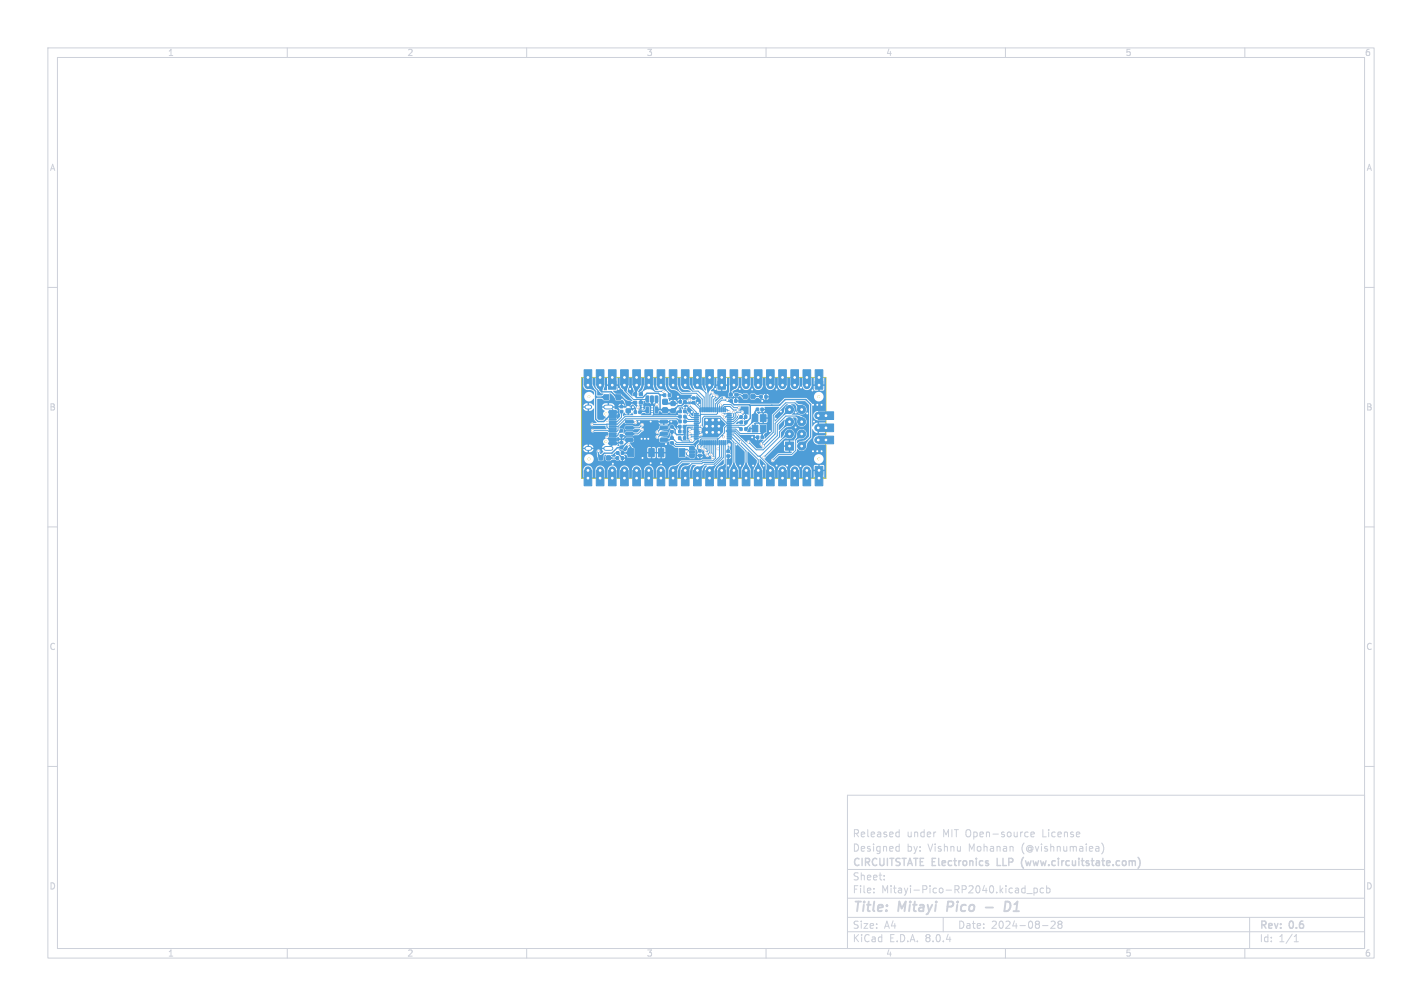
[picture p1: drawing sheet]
<svg xmlns="http://www.w3.org/2000/svg" width="297mm" height="210mm" viewBox="0 0 297 210" stroke-linecap="round" stroke-linejoin="round" font-family="sans-serif">
<defs><g id="words">
<g font-size="2.8" fill="#cdd1da">
<text x="178" y="190.9">Title:</text>
<text x="187.7" y="190.9">Mitayi</text>
<text x="198.6" y="190.9">Pico</text>
<text x="212.2" y="190.9">D1</text>
</g>
<g font-size="2.1" fill="#cdd1da">
<text x="178" y="178">Designed</text>
<text x="178" y="175">Released</text>
<text x="189.4" y="178">by:</text>
<text x="189.4" y="175">under</text>
<text x="193.9" y="178">Vishnu</text>
<text x="196.9" y="175">MIT Open-source</text>
<text x="202.5" y="178">Mohanan</text>
<text x="213.6" y="178">(@vishnumaiea)</text>
<text x="218" y="175">License</text>
<text x="178" y="184">Sheet:</text>
<text x="178" y="181.2">CIRCUITSTATE Electronics</text>
<text x="208.9" y="181.2">LLP</text>
<text x="214.6" y="181.2">(www.circuitstate.com)</text>
<text x="178" y="186.7">File:</text>
<text x="184.1" y="186.7">Mitayi-Pico-RP2040.kicad_pcb</text>
<text x="178" y="196.9">KiCad</text>
<text x="178" y="194.1">Size:</text>
<text x="184.7" y="194.1">A4</text>
<text x="185.7" y="196.9">E.D.A.</text>
<text x="193.3" y="196.9">8.0.4</text>
<text x="200" y="194.1">Date:</text>
<text x="207" y="194.1">2024-08-28</text>
<text x="263" y="194.3">Rev:</text>
<text x="263" y="196.9">Id:</text>
<text x="267.1" y="196.9">1/1</text>
<text x="269.4" y="194.3">0.6</text>
</g>
<g font-size="1.8" fill="#cdd1da">
<text x="35" y="11.9">1</text>
<text x="85" y="11.9">2</text>
<text x="135" y="11.9">3</text>
<text x="185" y="11.9">4</text>
<text x="235" y="11.9">5</text>
<text x="285" y="11.9">6</text>
<text x="10.3" y="35.9">A</text>
<text x="285.4" y="35.9">A</text>
<text x="10.3" y="85.9">B</text>
<text x="285.3" y="85.9">B</text>
<text x="10.3" y="135.9">C</text>
<text x="285.3" y="135.9">C</text>
<text x="10.3" y="185.9">D</text>
<text x="285.3" y="185.9">D</text>
<text x="35" y="199.9">1</text>
<text x="85" y="199.9">2</text>
<text x="135" y="199.9">3</text>
<text x="185" y="199.9">4</text>
<text x="235" y="199.9">5</text>
<text x="285" y="199.9">6</text>
</g>
</g></defs>
<g fill="none" stroke="#cdd1da" stroke-width=".21">
<path d="M10 10h277v190h-277zM12 12h273v186h-273zM60 10v2M110 10v2M160 10v2M210 10v2M260 10v2M10 60h2M285 60h2M10 110h2M285 110h2M10 160h2"/>
<path d="M285 160h2M177 166h108v32h-108zM187.4 176.7l.4 .1M187.4 173.7l.4 .1M187.8 173.2v1.5M187.8 176.2v1.5M187.8 177.6l-.4 .1M187.8 174.6l-.4 .1M195.3 173.7h.2M214.3 173.7l.4 .1M214.7 174.6l-.4 .1M215.3 174.2l.7-.1v-.3l-.5-.1-.2 .2 .1 .7h.6"/>
<path d="M229.3 176.7l.2 .2v.8M229.5 177.6l-.1 .1M229.5 177.1h-.1M230.1 176a1.72 1.72 0 0 1 0 2.3M60 198v2M110 198v2M160 198v2M177 194.5h108M177 191.5h108M177 187.5h108M177 181.5h108M182.5 186.3v.1"/>
<path d="M182.5 185.5v.1M184.7 183.6v.1M184.7 182.8v.1M197 191.5v3M210 198v2M214.1 184.9v1.5M214.1 185.5l-.4-.1-.3 .3 .1 .6h.6M214.5 186.5h1.1M216 185.5l.4-.1 .3 .3-.2 .6h-.5M216 185.4v1.5M217.7 193.2h1.2M218 185.5l-.5-.1-.3 .3 .2 .6h.6"/>
<path d="M218.6 185.5l.4-.1 .3 .3-.1 .6h-.6M218.6 184.9v1.5M219.5 192.4l.6-.1 .3 .4-.9 1.1h.9M221.2 192.9l-.2-.2 .2-.4 .5 .1 .1 .2-.3 .3M221.2 192.9l-.2 .3v.3l.2 .3 .5-.1 .1-.2-.1-.4-.2-.2M221.2 192.9h.3M260 198v2M261 191.5v6.5M270.3 196.6h.9M270.3 195.5l.4-.4v1.5"/>
</g>
<path d="M198 188.2l-.2 2M205.9 189.4h1.5M210 188.2a.96 .96 0 0 1 1.1 .6 .96 .96 0 0 1-.3 1.1l-.5 .3h-.5z" fill="none" stroke="#cdd1da" stroke-width=".4"/>
<path d="M208.3 179.2v1.5h.7M213.7 179l-.2 .4M238.1 179.6v1M213.5 180.8l.3 .5" fill="none" stroke="#cdd1da" stroke-width=".3"/>
<path d="M121.5 78.8h51v21h-51z" fill="none" stroke="#c2c200" stroke-width=".21"/>
<g fill="#c2c200" stroke="#c2c200" stroke-width=".21">
<circle cx="171" cy="82.8" r=".17"/>
<circle cx="147.6" cy="90.3" r=".17"/>
<circle cx="148.9" cy="90.3" r=".18"/>
<circle cx="150.1" cy="90.3" r=".17"/>
<circle cx="147.6" cy="89" r=".17"/>
<circle cx="148.9" cy="89" r=".18"/>
<circle cx="150.1" cy="89" r=".17"/>
<circle cx="147.6" cy="87.7" r=".17"/>
<circle cx="148.9" cy="87.7" r=".18"/>
<circle cx="150.1" cy="87.7" r=".17"/>
<circle cx="172.5" cy="91.8" r=".17"/>
<circle cx="170.9" cy="91.8" r=".17"/>
<circle cx="172.5" cy="89.3" r=".17"/>
<circle cx="170.9" cy="89.3" r=".17"/>
<circle cx="172.5" cy="86.8" r=".17"/>
<circle cx="170.9" cy="86.8" r=".17"/>
<circle cx="171" cy="95.8" r=".18"/>
<circle cx="126.5" cy="86.4" r=".17"/>
<circle cx="126.5" cy="92.2" r=".18"/>
<circle cx="123" cy="82.8" r=".18"/>
<circle cx="123" cy="95.8" r=".18"/>
<circle cx="122.8" cy="99.8" r=".17"/>
<circle cx="122.8" cy="98.2" r=".17"/>
<circle cx="125.3" cy="99.8" r=".17"/>
<circle cx="125.3" cy="98.2" r=".17"/>
<circle cx="127.9" cy="99.8" r=".17"/>
<circle cx="127.9" cy="98.2" r=".17"/>
<circle cx="130.4" cy="99.8" r=".17"/>
<circle cx="130.4" cy="98.2" r=".17"/>
<circle cx="133" cy="99.8" r=".17"/>
<circle cx="133" cy="98.2" r=".17"/>
<circle cx="135.5" cy="99.8" r=".17"/>
<circle cx="135.5" cy="98.2" r=".17"/>
<circle cx="138" cy="99.8" r=".17"/>
<circle cx="138" cy="98.2" r=".17"/>
<circle cx="140.6" cy="99.8" r=".17"/>
<circle cx="140.6" cy="98.2" r=".17"/>
<circle cx="143.1" cy="99.8" r=".17"/>
<circle cx="143.1" cy="98.2" r=".17"/>
<circle cx="145.7" cy="99.8" r=".17"/>
<circle cx="145.7" cy="98.2" r=".17"/>
<circle cx="148.2" cy="99.8" r=".17"/>
<circle cx="148.2" cy="98.2" r=".17"/>
<circle cx="150.7" cy="99.8" r=".17"/>
<circle cx="150.7" cy="98.2" r=".17"/>
<circle cx="153.3" cy="99.8" r=".17"/>
<circle cx="153.3" cy="98.2" r=".17"/>
<circle cx="155.8" cy="99.8" r=".17"/>
<circle cx="155.8" cy="98.2" r=".17"/>
<circle cx="158.4" cy="99.8" r=".17"/>
<circle cx="158.4" cy="98.2" r=".17"/>
<circle cx="160.9" cy="99.8" r=".17"/>
<circle cx="160.9" cy="98.2" r=".17"/>
<circle cx="163.4" cy="99.8" r=".17"/>
<circle cx="163.4" cy="98.2" r=".17"/>
<circle cx="166" cy="99.8" r=".17"/>
<circle cx="166" cy="98.2" r=".17"/>
<circle cx="168.5" cy="99.8" r=".17"/>
<circle cx="168.5" cy="98.2" r=".17"/>
<circle cx="171.1" cy="99.8" r=".17"/>
<circle cx="171.1" cy="98.2" r=".17"/>
<circle cx="164.9" cy="93.1" r=".17"/>
<circle cx="167.4" cy="93.1" r=".17"/>
<circle cx="164.9" cy="90.6" r=".17"/>
<circle cx="167.4" cy="90.6" r=".17"/>
<circle cx="164.9" cy="88" r=".17"/>
<circle cx="167.4" cy="88" r=".17"/>
<circle cx="164.9" cy="85.5" r=".17"/>
<circle cx="167.4" cy="85.5" r=".17"/>
<circle cx="122.8" cy="78.8" r=".17"/>
<circle cx="122.8" cy="80.4" r=".18"/>
<circle cx="125.3" cy="78.8" r=".17"/>
<circle cx="125.3" cy="80.4" r=".18"/>
<circle cx="127.9" cy="78.8" r=".17"/>
<circle cx="127.9" cy="80.4" r=".18"/>
<circle cx="130.4" cy="78.8" r=".17"/>
<circle cx="130.4" cy="80.4" r=".18"/>
<circle cx="133" cy="78.8" r=".17"/>
<circle cx="133" cy="80.4" r=".18"/>
<circle cx="135.5" cy="78.8" r=".17"/>
<circle cx="135.5" cy="80.4" r=".18"/>
<circle cx="138" cy="78.8" r=".17"/>
<circle cx="138" cy="80.4" r=".18"/>
<circle cx="140.6" cy="78.8" r=".17"/>
<circle cx="140.6" cy="80.4" r=".18"/>
<circle cx="143.1" cy="78.8" r=".17"/>
<circle cx="143.1" cy="80.4" r=".18"/>
<circle cx="145.7" cy="78.8" r=".17"/>
<circle cx="145.7" cy="80.4" r=".18"/>
<circle cx="148.2" cy="78.8" r=".17"/>
<circle cx="148.2" cy="80.4" r=".18"/>
<circle cx="150.7" cy="78.8" r=".17"/>
<circle cx="150.7" cy="80.4" r=".18"/>
<circle cx="153.3" cy="78.8" r=".17"/>
<circle cx="153.3" cy="80.4" r=".18"/>
<circle cx="155.8" cy="78.8" r=".17"/>
<circle cx="155.8" cy="80.4" r=".18"/>
<circle cx="158.4" cy="78.8" r=".17"/>
<circle cx="158.4" cy="80.4" r=".18"/>
<circle cx="160.9" cy="78.8" r=".17"/>
<circle cx="160.9" cy="80.4" r=".18"/>
<circle cx="163.4" cy="78.8" r=".17"/>
<circle cx="163.4" cy="80.4" r=".18"/>
<circle cx="166" cy="78.8" r=".17"/>
<circle cx="166" cy="80.4" r=".18"/>
<circle cx="168.5" cy="78.8" r=".17"/>
<circle cx="168.5" cy="80.4" r=".18"/>
<circle cx="171.1" cy="78.8" r=".17"/>
<circle cx="171.1" cy="80.4" r=".18"/>
</g>
<path d="M122.6 85h.6M122.6 93.6h.6M126.5 85h1.1M126.5 93.6h1.1" fill="none" stroke="#c2c200" stroke-width=".6"/>
<g fill="#4e9dd7" stroke="#4e9dd7" stroke-width=".21">
<path d="M152.3 82.1h.6v.6h-.6z"/>
<path d="M153.5 82.1h.6v.6h-.6z"/>
<path d="M156.9 82.4h.7v.8h-.7z"/>
<path d="M155.3 82.4h.7v.8h-.7z"/>
<path d="M159 91h.4v.6h-.4z"/>
<path d="M158 91h.5v.6h-.5z"/>
<path d="M145.9 93.9h.5v.5h-.5z"/>
<path d="M145.9 94.9h.5v.4h-.5z"/>
<path d="M130.8 83.8h.8v.8h-.8z"/>
<path d="M130.8 85.4h.8v.7h-.8z"/>
<path d="M151.8 94h.6v.5h-.6z"/>
<path d="M151.8 95h.6v.4h-.6z"/>
<path d="M142.8 83.6h.5v.6h-.5z"/>
<path d="M141.9 83.6h.4v.6h-.4z"/>
<path d="M129.8 94.3h.4v.5h-.4z"/>
<path d="M128.8 94.3h.5v.5h-.5z"/>
<path d="M140 91.2h.6v.5h-.6z"/>
<path d="M140 92.2h.6v.5h-.6z"/>
<path d="M159.7 82.6h.5v.5h-.5z"/>
<path d="M158.7 82.6h.5v.5h-.5z"/>
<path d="M154.5 89.3h.5v.6h-.5z"/>
<path d="M155.6 89.3h.4v.6h-.4z"/>
<path d="M144.6 83.8h.5v.5h-.5z"/>
<path d="M144.6 82.9h.5v.4h-.5z"/>
<path d="M146.2 92h.2l-.1 .9-.1-.1z"/>
<path d="M146.6 92h.2l-.1 .9-.1-.1z"/>
<path d="M147 92h.2l-.1 .9-.1-.1z"/>
<path d="M147.4 92h.2l-.1 .9-.1-.1z"/>
<path d="M147.8 92h.2l-.1 .9-.1-.1z"/>
<path d="M148.2 92h.2l-.1 .9-.1-.1z"/>
<path d="M148.6 92h.2l-.1 .9-.1-.1z"/>
<path d="M149 92h.2l-.1 .9-.1-.1z"/>
<path d="M149.4 92h.2l-.1 .9-.1-.1z"/>
<path d="M149.8 92h.2l-.1 .9-.1-.1z"/>
<path d="M150.2 92h.2l-.1 .9-.1-.1z"/>
<path d="M150.6 92h.2l-.1 .9-.1-.1z"/>
<path d="M151 92h.2l-.1 .9-.1-.1z"/>
<path d="M151.4 92h.2l-.1 .9-.1-.1z"/>
<path d="M151.9 91.5h.8v.1l-.8 .1z"/>
<path d="M151.9 91.1h.8v.1l-.8 .1z"/>
<path d="M151.9 90.7h.8v.1l-.8 .1z"/>
<path d="M151.9 90.3h.8v.1l-.8 .1z"/>
<path d="M151.9 89.9h.8v.1l-.8 .1z"/>
<path d="M151.9 89.5h.8v.1l-.8 .1z"/>
<path d="M151.9 89.1h.8v.1l-.8 .1z"/>
<path d="M151.9 88.7h.8v.1l-.8 .1z"/>
<path d="M151.9 88.3h.8v.1l-.8 .1z"/>
<path d="M151.9 87.9h.8v.1l-.8 .1z"/>
<path d="M151.9 87.5h.8v.1l-.8 .1z"/>
<path d="M151.9 87.1h.8v.1l-.8 .1z"/>
<path d="M151.9 86.7h.8v.1l-.8 .1z"/>
<path d="M151.9 86.3h.8v.1l-.8 .1z"/>
<path d="M151.4 85.1l.2 .1-.1 .8-.1-.1z"/>
<path d="M151 85.1l.2 .1-.1 .8-.1-.1z"/>
<path d="M150.6 85.1l.2 .1-.1 .8-.1-.1z"/>
<path d="M150.2 85.1l.2 .1-.1 .8-.1-.1z"/>
<path d="M149.8 85.1l.2 .1-.1 .8-.1-.1z"/>
<path d="M149.4 85.1l.2 .1-.1 .8-.1-.1z"/>
<path d="M149 85.1l.2 .1-.1 .8-.1-.1z"/>
<path d="M148.6 85.1l.2 .1-.1 .8-.1-.1z"/>
<path d="M148.2 85.1l.2 .1-.1 .8-.1-.1z"/>
<path d="M147.8 85.1l.2 .1-.1 .8-.1-.1z"/>
<path d="M147.4 85.1l.2 .1-.1 .8-.1-.1z"/>
<path d="M147 85.1l.2 .1-.1 .8-.1-.1z"/>
<path d="M146.6 85.1l.2 .1-.1 .8-.1-.1z"/>
<path d="M146.2 85.1l.2 .1-.1 .8-.1-.1z"/>
<path d="M145 86.3h.8l.1 .1-.9 .1z"/>
<path d="M145 86.7h.8l.1 .1-.9 .1z"/>
<path d="M145 87.1h.8l.1 .1-.9 .1z"/>
<path d="M145 87.5h.8l.1 .1-.9 .1z"/>
<path d="M145 87.9h.8l.1 .1-.9 .1z"/>
<path d="M145 88.3h.8l.1 .1-.9 .1z"/>
<path d="M145 88.7h.8l.1 .1-.9 .1z"/>
<path d="M145 89.1h.8l.1 .1-.9 .1z"/>
<path d="M145 89.5h.8l.1 .1-.9 .1z"/>
<path d="M145 89.9h.8l.1 .1-.9 .1z"/>
<path d="M145 90.3h.8l.1 .1-.9 .1z"/>
<path d="M145 90.7h.8l.1 .1-.9 .1z"/>
<path d="M145 91.1h.8l.1 .1-.9 .1z"/>
<path d="M145 91.5h.8l.1 .1-.9 .1z"/>
<path d="M147.3 87.4h3.1v3.1h-3.1z"/>
<path d="M141.8 87.7h.5v.6h-.5z"/>
<path d="M142.8 87.7h.5v.6h-.5z"/>
<path d="M154.6 86.8h.4v.5h-.4z"/>
<path d="M155.5 86.8h.5v.5h-.5z"/>
<path d="M137.9 91.6h1.5v.5h-1.5z"/>
<path d="M137.9 90.3h1.5v.5l-1.5 .1z"/>
<path d="M137.9 89h1.5v.5l-1.5 .1z"/>
<path d="M137.9 87.8l1.5-.1v.5l-1.5 .1z"/>
<path d="M130.7 87.8l1.5-.1v.5l-1.5 .1z"/>
<path d="M130.7 89h1.5v.5l-1.5 .1z"/>
<path d="M130.7 90.3h1.5v.5l-1.5 .1z"/>
<path d="M130.7 91.6h1.5v.5h-1.5z"/>
<path d="M142.7 88.8h.5v.5h-.5z"/>
<path d="M141.8 88.8h.4v.5h-.4z"/>
<path d="M140 88.9h.6v.4h-.6z"/>
<path d="M140 89.9h.6v.5h-.6z"/>
<path d="M142.8 85.6h.5v.5h-.5z"/>
<path d="M141.8 85.6h.5v.5h-.5z"/>
<path d="M129.5 93.1h.6v.5h-.6z"/>
<path d="M129.5 92.2h.6v.4h-.6z"/>
<path d="M170.9 91.1h3.2v1.6h-3.2z"/>
<path d="M170.9 88.5h3.2v1.6h-3.2z"/>
<path d="M170.9 86h3.2v1.6h-3.2z"/>
<path d="M133.5 82h.7v.6h-.7z"/>
<path d="M132.3 82h.7v.6h-.7z"/>
<path d="M138.6 82.2h.4v.6h-.4z"/>
<path d="M139.6 82.2h.5v.6h-.5z"/>
<path d="M155.5 87.9h.5v.5h-.5z"/>
<path d="M154.6 87.9h.4v.5h-.4z"/>
<path d="M152.5 83.4h.4v.6h-.4z"/>
<path d="M153.4 83.4h.5v.6h-.5z"/>
<path d="M140.2 85.4h.8v.8h-.8z"/>
<path d="M140.2 83.9h.8v.7h-.8z"/>
<path d="M127.2 85.7h1.5v.6h-1.5z"/>
<path d="M127.2 86.5h1.5v.6h-1.5z"/>
<path d="M127.2 87.9h1.5v.3h-1.5z"/>
<path d="M127.2 88.9h1.5v.3h-1.5z"/>
<path d="M127.2 89.4h1.5v.3h-1.5z"/>
<path d="M127.2 90.4h1.5v.3h-1.5z"/>
<path d="M127.2 91.4h1.5v.6h-1.5z"/>
<path d="M127.2 92.2h1.5v.6h-1.5z"/>
<path d="M127.2 90.9h1.5v.3h-1.5z"/>
<path d="M127.2 89.9h1.5v.3h-1.5z"/>
<path d="M127.2 88.4h1.5v.3h-1.5z"/>
<path d="M127.2 87.4h1.5v.3h-1.5z"/>
<path d="M144.1 93.3a.6 .6 0 0 1 .9 .1v.6h-1z"/>
<path d="M144 94.1h1v.5h-1z"/>
<path d="M144 94.8h1v.6a.57 .57 0 0 1-1 0z"/>
<path d="M133.4 85.8h.5v.5h-.5z"/>
<path d="M132.5 85.8h.4v.5h-.4z"/>
<path d="M132.3 83.8h.7v.5h-.7z"/>
<path d="M133.5 83.8h.7v.5h-.7z"/>
<path d="M129.5 89.7h.6v.5h-.6z"/>
<path d="M129.5 90.7h.6v.5h-.6z"/>
<path d="M158.8 88.8h1.2v1.4h-1.2z"/>
<path d="M158.8 86.6h1.2v1.4h-1.2z"/>
<path d="M157.1 86.6h1.2v1.4h-1.2z"/>
<path d="M157.1 88.8h1.2v1.4h-1.2z"/>
<path d="M129.8 95.3h.4v.6h-.4z"/>
<path d="M128.7 95.3h.5v.6h-.5z"/>
<path d="M128.6 82.4h1v1h-1z"/>
<path d="M126.2 82.4h1v1h-1z"/>
<path d="M126.7 95.2h.8v.8h-.8z"/>
<path d="M125.1 95.2h.8v.8h-.8z"/>
<path d="M131.2 93.7h1.1v1.7h-1.1z"/>
<path d="M135.5 93.7h1.1v1.7h-1.1z"/>
<path d="M158 85.2h.4v.5h-.4z"/>
<path d="M158.9 85.2h.5v.5h-.5z"/>
<path d="M142.7 89.8h.5v.5h-.5z"/>
<path d="M141.8 89.8h.4v.5h-.4z"/>
<path d="M141.8 86.7h.5v.6h-.5z"/>
<path d="M142.8 86.7h.5v.6h-.5z"/>
<path d="M122 98.2h1.6v3.2h-1.6z"/>
<path d="M124.5 98.2h1.6v3.2h-1.6z"/>
<path d="M127.1 98.2h1.6v3.2h-1.6z"/>
<path d="M129.6 98.2h1.6v3.2h-1.6z"/>
<path d="M132.2 98.2h1.6v3.2h-1.6z"/>
<path d="M134.7 98.2h1.6v3.2h-1.6z"/>
<path d="M137.2 98.2h1.6v3.2h-1.6z"/>
<path d="M139.8 98.2h1.6v3.2h-1.6z"/>
<path d="M142.3 98.2h1.6v3.2h-1.6z"/>
<path d="M144.9 98.2h1.6v3.2h-1.6z"/>
<path d="M147.4 98.2h1.6v3.2h-1.6z"/>
<path d="M149.9 98.2h1.6v3.2h-1.6z"/>
<path d="M152.5 98.2h1.6v3.2h-1.6z"/>
<path d="M155 98.2h1.6v3.2h-1.6z"/>
<path d="M157.6 98.2h1.6v3.2h-1.6z"/>
<path d="M160.1 98.2h1.6v3.2h-1.6z"/>
<path d="M162.6 98.2h1.6v3.2h-1.6z"/>
<path d="M165.2 98.2h1.6v3.2h-1.6z"/>
<path d="M167.7 98.2h1.6v3.2h-1.6z"/>
<path d="M170.3 98.2h1.6v3.2h-1.6z"/>
<path d="M170.3 97.4h1.6v1.7h-1.6z"/>
<path d="M138.4 85.2h1v.9h-1z"/>
<path d="M138.4 83.4h1v1h-1z"/>
<path d="M129.5 85.7h.6v.4h-.6z"/>
<path d="M129.5 84.7h.6v.4h-.6z"/>
<path d="M136.9 82.7h.5l-.1 1.3-.5-.1z"/>
<path d="M135.9 82.7h.6l-.1 1.3-.5-.1z"/>
<path d="M135 82.7h.5l-.1 1.3-.5-.1z"/>
<path d="M135 85h.5l-.1 1.2h-.5z"/>
<path d="M136.9 85h.5l-.1 1.2h-.5z"/>
<path d="M141.7 91.2h.5v.6h-.5z"/>
<path d="M142.7 91.2h.5v.6h-.5z"/>
<path d="M141.9 93.7h1.1v1.7h-1.1z"/>
<path d="M137.5 93.7h1.2v1.7h-1.2z"/>
<path d="M164 92.3h1.7v1.7h-1.7z"/>
<path d="M122 77.2h1.6v3.2h-1.6z"/>
<path d="M124.5 77.2h1.6v3.2h-1.6z"/>
<path d="M127.1 77.2h1.6v3.2h-1.6z"/>
<path d="M127.1 79.6h1.6v1.7h-1.6z"/>
<path d="M129.6 77.2h1.6v3.2h-1.6z"/>
<path d="M132.2 77.2h1.6v3.2h-1.6z"/>
<path d="M134.7 77.2h1.6v3.2h-1.6z"/>
<path d="M137.2 77.2h1.6v3.2h-1.6z"/>
<path d="M139.8 77.2h1.6v3.2h-1.6z"/>
<path d="M142.3 77.2h1.6v3.2h-1.6z"/>
<path d="M144.9 77.2h1.6v3.2h-1.6z"/>
<path d="M147.4 77.2h1.6v3.2h-1.6z"/>
<path d="M149.9 77.2h1.6v3.2h-1.6z"/>
<path d="M149.9 79.6h1.6v1.7h-1.6z"/>
<path d="M152.5 77.2h1.6v3.2h-1.6z"/>
<path d="M155 77.2h1.6v3.2h-1.6z"/>
<path d="M157.6 77.2h1.6v3.2h-1.6z"/>
<path d="M160.1 77.2h1.6v3.2h-1.6z"/>
<path d="M162.6 77.2h1.6v3.2h-1.6z"/>
<path d="M165.2 77.2h1.6v3.2h-1.6z"/>
<path d="M167.7 77.2h1.6v3.2h-1.6z"/>
<path d="M170.3 77.2h1.6v3.2h-1.6z"/>
<path d="M170.3 79.6h1.6v1.7h-1.6z"/>
<circle cx="147.6" cy="90.3" r=".3"/>
<circle cx="148.9" cy="90.3" r=".3"/>
<circle cx="150.1" cy="90.3" r=".3"/>
<circle cx="147.6" cy="89" r=".3"/>
<circle cx="148.9" cy="89" r=".3"/>
<circle cx="150.1" cy="89" r=".3"/>
<circle cx="147.6" cy="87.7" r=".3"/>
<circle cx="148.9" cy="87.7" r=".3"/>
<circle cx="150.1" cy="87.7" r=".3"/>
<circle cx="167.4" cy="93.1" r=".85"/>
<circle cx="164.9" cy="90.6" r=".85"/>
<circle cx="167.4" cy="90.6" r=".85"/>
<circle cx="164.9" cy="88" r=".85"/>
<circle cx="167.4" cy="88" r=".85"/>
<circle cx="164.9" cy="85.5" r=".85"/>
<circle cx="167.4" cy="85.5" r=".85"/>
</g>
<g fill="none" stroke="#4e9dd7" stroke-width="1.6">
<path d="M122.8 80.4h.1M122.8 98.1v.2M125.3 80.4h.1M125.3 98.1v.2M127.9 98.1v.2M130.4 80.4h.1M130.4 98.1v.2M133 80.4h.1M133 98.1v.2M135.5 80.4h.1M135.5 98.1v.2M138 80.4h.1"/>
<path d="M138 98.1v.2M140.6 80.4h.1M140.6 98.1v.2M143.1 80.4h.1M143.1 98.1v.2M145.7 80.4h.1M145.7 98.1v.2M148.2 80.4h.1M148.2 98.1v.2M150.7 98.1v.2M153.3 80.4h.1M153.3 98.1v.2"/>
<path d="M155.8 80.4h.1M155.8 98.1v.2M158.4 80.4h.1M158.4 98.1v.2M160.9 80.4h.1M160.9 98.1v.2M163.4 80.4h.1M163.4 98.1v.2M166 80.4h.1M166 98.1v.2M168.5 80.4h.1M168.5 98.1v.2"/>
<path d="M170.9 91.8h.1M170.9 89.3h.1M170.9 86.8h.1"/>
</g>
<path d="M122.6 85h.6M122.6 93.6h.6M126.5 85h1.1M126.5 93.6h1.1" fill="none" stroke="#4e9dd7" stroke-width="1"/>
<g fill="#c2c2c2" stroke="#c2c2c2" stroke-width=".21">
<circle cx="143.8" cy="86.5" r=".2"/>
<circle cx="146.5" cy="89" r=".2"/>
<circle cx="170.7" cy="84.5" r=".2"/>
<circle cx="145.7" cy="84.1" r=".2"/>
<circle cx="160.8" cy="90" r=".2"/>
<circle cx="131.6" cy="81.2" r=".2"/>
<circle cx="171.6" cy="94.2" r=".2"/>
<circle cx="134.2" cy="84.8" r=".2"/>
<circle cx="143.4" cy="85.1" r=".2"/>
<circle cx="163.1" cy="85.9" r=".2"/>
<circle cx="136.2" cy="84.9" r=".2"/>
<circle cx="144.5" cy="86" r=".2"/>
<circle cx="141.6" cy="82.8" r=".2"/>
<circle cx="162" cy="87.4" r=".2"/>
<circle cx="135.9" cy="88" r=".2"/>
<circle cx="139.1" cy="92.7" r=".2"/>
<circle cx="149.4" cy="81.2" r=".2"/>
<circle cx="134.7" cy="91.6" r=".2"/>
<circle cx="168.6" cy="86.3" r=".2"/>
<circle cx="166.2" cy="86.1" r=".2"/>
<circle cx="134.2" cy="95.6" r=".2"/>
<circle cx="157.1" cy="81.3" r=".2"/>
<circle cx="167.2" cy="97.3" r=".2"/>
<circle cx="142.8" cy="85.1" r=".2"/>
<circle cx="128" cy="96.8" r=".2"/>
<circle cx="154.6" cy="97.2" r=".2"/>
<circle cx="171.6" cy="84.5" r=".2"/>
<circle cx="157.3" cy="97.2" r=".2"/>
<circle cx="159.2" cy="83.7" r=".2"/>
<circle cx="155.2" cy="87.6" r=".2"/>
<circle cx="136.2" cy="85.9" r=".2"/>
<circle cx="167.3" cy="80.9" r=".2"/>
<circle cx="170" cy="88" r=".2"/>
<circle cx="132.2" cy="85" r=".2"/>
<circle cx="138.1" cy="96.7" r=".2"/>
<circle cx="136.2" cy="85.4" r=".2"/>
<circle cx="154.5" cy="81.2" r=".2"/>
<circle cx="134" cy="91.6" r=".2"/>
<circle cx="164.4" cy="97.2" r=".2"/>
<circle cx="159.5" cy="97.2" r=".2"/>
<circle cx="157.1" cy="91.3" r=".2"/>
<circle cx="140.2" cy="88" r=".2"/>
<circle cx="136.2" cy="86.4" r=".2"/>
<circle cx="152.1" cy="97.2" r=".2"/>
<circle cx="129.2" cy="81.2" r=".2"/>
<circle cx="135.4" cy="91.6" r=".2"/>
<circle cx="166.2" cy="89.2" r=".2"/>
<circle cx="170.7" cy="94.2" r=".2"/>
<circle cx="162.2" cy="81.3" r=".2"/>
<circle cx="169.8" cy="84.5" r=".2"/>
<circle cx="169.8" cy="94.2" r=".2"/>
<circle cx="135.9" cy="96.7" r=".2"/>
<circle cx="133.5" cy="88" r=".2"/>
<circle cx="134.2" cy="85.3" r=".2"/>
<circle cx="153.8" cy="92.8" r=".2"/>
<circle cx="169.7" cy="81.5" r=".2"/>
<circle cx="162.2" cy="97.2" r=".2"/>
<circle cx="146.1" cy="84.5" r=".2"/>
<circle cx="125" cy="94.2" r=".2"/>
<circle cx="151.1" cy="91.2" r=".2"/>
<circle cx="151.9" cy="83.5" r=".25"/>
<circle cx="152.3" cy="92.9" r=".2"/>
<circle cx="144" cy="83.6" r=".25"/>
<circle cx="126.8" cy="91.3" r=".2"/>
<circle cx="126.8" cy="87.8" r=".2"/>
<circle cx="131.3" cy="92.8" r=".2"/>
<circle cx="153.2" cy="86.1" r=".2"/>
<circle cx="123.8" cy="89.9" r=".2"/>
<circle cx="123.7" cy="88.6" r=".2"/>
<circle cx="146.1" cy="93.3" r=".2"/>
<circle cx="146.8" cy="93.6" r=".2"/>
<circle cx="143.4" cy="94.3" r=".2"/>
<circle cx="144.3" cy="91.9" r=".2"/>
<circle cx="147.3" cy="93.9" r=".2"/>
<circle cx="147.4" cy="94.5" r=".2"/>
<circle cx="147.8" cy="95" r=".2"/>
<circle cx="148.6" cy="94.9" r=".2"/>
<circle cx="148.9" cy="95.5" r=".2"/>
<circle cx="150" cy="93.7" r=".2"/>
<circle cx="159.4" cy="93.1" r=".2"/>
<circle cx="159" cy="92.7" r=".2"/>
<circle cx="159.5" cy="95.5" r=".2"/>
<circle cx="161.4" cy="96.1" r=".2"/>
<circle cx="154.6" cy="92.3" r=".2"/>
<circle cx="156.4" cy="92.3" r=".2"/>
<circle cx="151.3" cy="87.1" r=".2"/>
<circle cx="151" cy="86.5" r=".2"/>
<circle cx="152.2" cy="85.9" r=".2"/>
<circle cx="144" cy="84.6" r=".2"/>
<circle cx="138.5" cy="81.7" r=".2"/>
<circle cx="148.8" cy="82" r=".2"/>
<circle cx="149.1" cy="82.5" r=".2"/>
<circle cx="149.7" cy="82.7" r=".2"/>
<circle cx="151.2" cy="83.1" r=".2"/>
<circle cx="150.5" cy="84.6" r=".2"/>
<circle cx="154.3" cy="85.1" r=".2"/>
<circle cx="154" cy="85.6" r=".2"/>
<circle cx="154" cy="86.6" r=".2"/>
<circle cx="155" cy="86" r=".2"/>
<circle cx="137.3" cy="91.2" r=".2"/>
<circle cx="144.1" cy="91.2" r=".2"/>
<circle cx="144.1" cy="90.5" r=".2"/>
<circle cx="137.3" cy="90.2" r=".2"/>
<circle cx="146.4" cy="90.7" r=".2"/>
<circle cx="132.7" cy="88.2" r=".2"/>
<circle cx="146.2" cy="89.8" r=".2"/>
<circle cx="134.1" cy="88.7" r=".2"/>
<circle cx="144.1" cy="89.7" r=".2"/>
<circle cx="134.1" cy="89.7" r=".2"/>
<circle cx="137.2" cy="84.4" r=".25"/>
<circle cx="133.2" cy="85" r=".25"/>
</g>
<g fill="none" stroke="#4e9dd7" stroke-width=".21">
<path d="M126.8 88.5v.6l.4 .4h.8M126.8 88.5l-3.1 .1M127.1 95.6h.1M127.1 95.6h1.8M128.6 89h.1M129.1 89h-1.1M129.1 89v.8l-.2 .2-5.1-.1M129.8 89.9l-.7 .7v.2l-.3 .2h-.8M129.8 86v1.1l-.9 .9h-.9M130.4 80.4v1.1l1.9 1.9 2.9-.1M131.3 92.8l.4 .4v1.3l-1.6 .1M131.5 88l.1 .2h1.1"/>
<path d="M133.8 83.4v.7M134.1 89.7l-.9 .9h-1.7M134.1 88.7l-.6 .6h-2M137.3 90.2h.1M138 80.4l1.9 1.9v.2M138.5 81.7h-1.7l-1.3-1.3-1.7 1.7v.2M138.6 90.6h-.5l-.6 .6h-.2M138.6 91.8h.1M138.6 89.3h-.4l-.9 .9M140.3 91.4l1.1 1h3.2l.8-.8M140.3 92.5l.8 .7h3.1l.3 .3M140.3 90.2v1.2"/>
<path d="M140.3 91.4l-.5 .4h-1.1M140.6 80.4l1.7 1.7h3.2l1.2 1.2v2.2M141.9 91.5l.6 .6 1.8-.1M142 88l-.6-.6h-10.7l-1.6 1.6M142 87h-11.5l-1.5 1.5h-2.2M143.1 80.4h.3l1.2 1.3h1.2l1.3 1.2v2.6M143.1 85.9l1.4 1.3h.9M143.1 88h2.3M143.1 87l.7 .6h1.6M143.4 94.3v.6l.3 .3h.8M143.8 94.1h.1M144 84.6l1.4 1.5v.3"/>
<path d="M144.1 90.5l.3 .3h1M144.5 94.4h-.4l-.6-.6h-.3l-.8 .7M144.9 84.1l1.4 1.4v2.6l-.3 .3h-.6v.4h-2.1l-.3 .3M144.9 84.1h.1M145.4 89.6l-1.3 .1M145.4 91.2h-1.3M145.4 90.4h.7l.3 .3M145.7 80.4l1.8 1.7v3.4M146.2 89.8l-.1 .2h-.7M146.3 86.7l-.9 .1M146.7 92.4v.5l-.6 .4M147.1 92.4v.9l-.3 .2"/>
<path d="M147.5 92.4v1.3l-.2 .2M147.9 92.4v1.7l-.5 .4M148.2 80.4l-.3 .3v4.8M148.3 92.4v2l-.5 .7M148.7 92.4l-.1 2.5M148.8 82l-.5 .5v3M149.1 92.4v2.9l-.2 .2M149.1 82.5l-.4 .4v2.6M149.5 92.4v3.2l-.6 .6h-2.2l-.2 .2h-4.1l-1.8 1.8M149.7 82.7l-.6 .7v2.1M149.9 91.6v.8M150.3 92.4v2.9l-1.2 1.2h-2.3l-.2 .3h-2.1l-1.4 1.4"/>
<path d="M150.3 93.7h-.3M150.5 84.6l-.2 .2v.7M150.7 92.4v3l-1.5 1.5h-2l-1.3 1.3h-.2M150.8 90.9l.3 .3M151.1 85.5v-.4l.2-.2h1.2l.7 .7h.8M151.1 92.4v3.1l-2.7 2.7h-.2M151.2 83.1h-.5l-1.2 1.2v1.2M151.5 85.5h.4l.3 .4M151.5 92.4v5.1l-.8 .7M151.9 83.5h-1.2l-.8 .9v1.9l-.3 .2h-3.2l-.1 .1M152.3 92.9l-.2 .2v1.1M152.3 89.2h2l.4 .4"/>
<path d="M152.3 90h1.3l1.3 1.3h2.2M152.3 86.8h-.5l-.3 .3h-.2M152.3 89.6h1.4l.9 .9 4.6 .1M152.3 91.6h.2l.8 .7v5.9M152.3 91.2h.5l3 3v4M152.3 90.8h.9l5.2 5.2v2.2M152.3 86.4h-1.2l-.1 .1M153.2 86.1v.9l-.2 .2h-.7M153.3 80.4l-.7 .7v1.3M153.8 82.4h.9l.4 .4h.6M154 86.6v.5l-.8 .9h-.9M154.3 85.1h-1l-.6-.6h-1.5l-.5 .5v.5"/>
<path d="M154.7 87.1l-1.4 1.3h-1.5l-1.4-1.5h-3.3l-.4 .4v1.5l-.4 .4h-.9M155 86h-1.2l-.2 .3v.8l-.5 .5h-.8M155.8 88.2v.3l-.3 .3h-3.7l-.5 .5v1.1l-1.3 1.2h-3.5l-.2 .2v.6l-.7 .6v.6l.6 .5M157.2 82.8h1.8M158.1 85.5l-.4 .4v1.7l-1.8 1.8v.2M158.6 95.2l2.3 2.3v.7M159.4 89.5l-.2 .2 .1 1.6M164.9 85.5l-3 2.9v2.2l-2.5 2.5M164.9 90.6h-.5l-4.8 4.8M164.9 88l-2.1 2.1v1.1l-4 4h-.5l-4.8-4.8h-1.2M167.4 88l-1.2-1.2h-2l-1.9 1.9v2.3l-2.9 2.9h-1.5l-1.6-1.6M167.4 85.5l-1.4-1.4h-1.9l-2.6 2.6v3.6l-2.5 2.4"/>
<path d="M167.4 90.6l-1.2 1.2v2.2l-.9 .9h-2.7l-1.2 1.2"/>
</g>
<path d="M132.2 85l-.8 .8h-.2M136.2 83.3v1.6M138.9 83.9l.4 .3h1.3" fill="none" stroke="#4e9dd7" stroke-width=".4"/>
<g fill="none" stroke="#4e9dd7" stroke-width=".3">
<path d="M122.8 80.4h.3l1.3 1.3v5.8l.5 .5h1.2l1.3-1.3h.6M124.4 82.7l.2 .2h2M125.3 80.4v1l.4 .4h2l1.1 1.1h1.1l1.3 1.3 .2-.1h1.3v.4l.5 .5M126.6 87.5l.2 .3M126.8 91.3l.6 .6h.6M128 92.4v.3l-.9 .9M128.9 94.6l1.2 1M131.5 91.8l-1.7 1.7h-.9l-1.1 1.1h-1.6l-.7 .7v.3l-.5-.5v-.9M133 80.4l-.2 .2v2.2l.2 .2h1.2l.9-.9h2.4l.4 .4M135.2 85.6l-.2 .2h-1.1l-.2 .2M137.1 83.3l.1 1.1M137.9 82.5h.8"/>
<path d="M137.9 82.5v3M140.3 89l.7 .7v.7l.3 .3h1.7M142 85.9l-.8 .7h-4.9l-.1-.2M143 89.1l.1 2.4M143 89.1h.1M144 83.6v.5M144.9 84.1h-1.5l-.3-.2-.8 .8h-.6l-1.1 1.1-.2-.1h-1.5l-.2-.2-1.6 .1M151.9 83.5l.2 .2h.5l.7 .8 3.3 .1M154.7 88.2h.1M155.8 87.1l-1.1 1.1M156.6 84.6h6.2l1.2-1.2h4.3l1 1v6.9l-1.9 1.8M156.6 84.6l.1 2.7-.9 .9"/>
<path d="M161.2 84.6h.1"/>
</g>
<g fill="#4e9dd7">
<path d="M127.5 95.2l.5 .3v.2l-.6 .3-.3-.4z"/>
<path d="M166.7 90.3l.7 .3 .4 .8-1.1 .2-.4 .3-.1-.2 .2-.3z"/>
<path d="M159.1 90.7h.2l.2 .4-.3 .2-.3-.2z"/>
<path d="M147.6 94.9l.3-.2 .1 .1-.1 .3z"/>
<path d="M131.5 90.6l.7-.3 .3 .2v.2l-.3 .2z"/>
<path d="M143.1 80.4l.7-.5 .6 1.4-.1 .2-.7-.3h-.6z"/>
<path d="M133.9 89.6l.3 .3-.3 .1-.1-.1z"/>
<path d="M146.4 88.9l.2 .3-.4 .1z"/>
<path d="M141.5 86.9l.3-.2 .2 .3-.2 .2-.3-.1z"/>
<path d="M154.5 92.1v.1z"/>
<path d="M140.3 92.5l.3-.1 .2 .4-.1 .2-.5-.3z"/>
<path d="M143 97.4l.6-.1 .6-.3 .1 .1-.4 1.3-.8-.2z"/>
<path d="M167.1 92.3l.9-.2 .5-.3 .2 .2-.3 .5-.2 .9-.8-.3z"/>
<path d="M136.2 86.4l.1-.1 .2 .1v.3l-.4-.1z"/>
<path d="M125.7 82.8l.4-.4 .5 .5-.4 .5-.5-.4z"/>
<path d="M132.6 82.3l.4 .2v.3l-.2 .2-.4-.4z"/>
<path d="M145.7 80.4l.6-.5 .6 1.5-.1 .1-.6-.2-.7-.1z"/>
<path d="M142.8 83.8l.3 .1 .1 .3-.4 .3-.3-.2z"/>
<path d="M152.5 81.8h.2l.2 .3-.3 .3-.3-.3z"/>
<path d="M140.4 97.4l.6-.1 .6-.3 .2 .1-.4 1.3-.8-.2z"/>
<path d="M144.1 89.5h.4v.2l-.3 .1z"/>
<path d="M156.7 91.2l.3-.1v.4l-.3-.1z"/>
<path d="M140.3 91.4h.3l.3 .4-.2 .1-.5-.2z"/>
<path d="M135.5 80.4l.8-.2 .4 1.3-.1 .1-.6-.3-.7-.1z"/>
<path d="M154.6 86l.3-.1v.3l-.3-.1z"/>
<path d="M151.9 83.5l.2-.2 .2 .3v.2l-.5-.1z"/>
<path d="M138.7 91.8l.7-.2 .3 .2 .1 .1-.4 .2z"/>
<path d="M152.5 80.5l.8-.1 .4 .7-1.2 .6z"/>
<path d="M143.8 83.7h.4l-.1 .5z"/>
<path d="M132.9 84.5l.4 .3-.3 .3-.3-.4z"/>
<path d="M160.2 96.7l1.1 .8-.4 .7-.8-.1v-1.2z"/>
<path d="M137.7 85.5l.4-.1 .4-.3 .4 .6-.5 .4z"/>
<path d="M130.2 94.3l.3 .2v.2l-.3 .1-.2-.2z"/>
<path d="M137.2 90l.3-.1 .1 .1-.1 .3z"/>
<path d="M130.8 92.1l.6-.3 .2 .3-.6 .4z"/>
<path d="M148.8 95.4l.4-.2-.1 .4z"/>
<path d="M132.7 81.7h.3v.4l-.3 .2-.3-.3z"/>
<path d="M138.1 81.6l.3-.1v.4l-.3-.1z"/>
<path d="M158.4 82.7l.4-.2 .2 .3-.3 .3-.3-.2z"/>
<path d="M133.9 88.6l.3 .3-.3 .1-.1-.1z"/>
<path d="M142.9 89.1l.3 .2v.4h-.3l-.2-.4z"/>
<path d="M149.5 82.7l.3 .2-.3 .2-.1-.1z"/>
<path d="M152.1 92.8l.3 .2-.4 .2z"/>
<path d="M126.5 87.5l.4 .2-.3 .2z"/>
<path d="M158.3 96.6h.2l.5 1.1-.6 .5-.7-.5z"/>
<path d="M151.4 83.4l.4-.1 .1 .2-.1 .2-.4-.1z"/>
<path d="M140.3 89.1l.4-.1 .2 .4-.2 .2-.5-.2z"/>
<path d="M139.7 81.9l.3 .3-.2 .3-.2-.2z"/>
<path d="M143.2 94.3h.3v.4h-.2z"/>
<path d="M129.5 89.9h.3l.1 .3-.5 .2-.2-.1z"/>
<path d="M129.2 82.9l.4-.4 .6 .5-.6 .4z"/>
<path d="M154.5 86.9l.3 .2v.3h-.4l-.2-.1z"/>
<path d="M132.6 84.1l.4 .2-.3 .4-.3-.3z"/>
<path d="M140 91.4h.3l.1 .3-.5 .2-.1-.1z"/>
<path d="M164.1 87.7l.8 .3 .3 .8-1.1 .3-.3 .2-.2-.1 .3-.4z"/>
<path d="M131.5 88l.7-.1 .3 .4h-.4z"/>
<path d="M144 84.6h.2l.2 .2-.2 .2-.3-.2z"/>
<path d="M150.9 90.9l.3 .1-.3 .3-.1-.3z"/>
<path d="M154.1 82.1l.4 .2v.2l-.4 .2-.3-.3z"/>
<path d="M153 86.2h.4l-.1 .3h-.2z"/>
<path d="M148.6 81.9l.2 .3-.3 .1-.1-.1z"/>
<path d="M143.8 86.5l.2-.1 .1 .3-.1 .1-.3-.1z"/>
<path d="M155.1 87.5l.3-.2 .2 .2-.2 .3z"/>
<path d="M140.6 80.4l.8-.2 .4 1.3-.1 .1-.7-.3-.6-.1z"/>
<path d="M159.3 92.9l.3-.1 .1 .1-.1 .3z"/>
<path d="M130.4 83.6l.2-.2 .8 .4-.2 .4-.5 .2z"/>
<path d="M133.7 85.7h.5v.3l-.3 .2-.2-.2z"/>
<path d="M153.2 96.6h.2l.5 1.1-.6 .5-.7-.5z"/>
<path d="M142.9 89.5h.3v.4l-.3 .2-.2-.3z"/>
<path d="M129.2 93.3l.3-.2 .3 .3-.2 .2h-.4z"/>
<path d="M146 93.1l.4-.1 .1 .2-.3 .2z"/>
<path d="M142 91.5l.2-.1 .2 .5-.1 .1-.4-.2z"/>
<path d="M155.5 88.4l.3-.2 .2 .3-.3 .2z"/>
<path d="M153.9 85l.3-.1v.4l-.3-.1z"/>
<path d="M150.3 97.5l1.3-.6-.1 1.3h-.8z"/>
<path d="M150 93.7l.1-.1 .3 .2-.4 .1z"/>
<path d="M148.9 82.4l.3 .3-.3 .1-.1-.1z"/>
<path d="M153.6 85.5l.3-.1v.4l-.3-.1z"/>
<path d="M148 97.4h.7l.7-.3 .1 .1-.6 1.5-.7-.5z"/>
<path d="M148.6 94.5h.2v.4l-.4-.1z"/>
<path d="M151.3 86.9l.4 .1-.3 .2z"/>
<path d="M134.9 85.4l.3 .2-.3 .4h-.3v-.3z"/>
<path d="M166.2 86.8h.7l.9 .5-.4 .7-.7 .4-.1-.5a.58 .58 0 0 0-.4-1z"/>
<path d="M142.9 88.8l.6-.1-.3 .5-.2-.1z"/>
<path d="M139.3 85.1l.6 .4v.3l-.6 .4-.4-.5z"/>
<path d="M152.2 83.6l.3-.2 .2 .3-.2 .3-.3-.2z"/>
<path d="M143.9 92l.3-.2 .1 .3h-.4z"/>
<path d="M143.1 87l.2-.1 .3 .4-.2 .1-.4-.1z"/>
<path d="M150.3 84.5l.3 .2-.4 .2z"/>
<path d="M152.7 83.7l.3-.1 .1 .5-.2 .2-.3-.3z"/>
<path d="M146.4 88.9l.4-.2-.1 .4z"/>
<path d="M141.5 87.7l.2-.2 .4 .2-.1 .3-.2 .1z"/>
<path d="M150.8 83l.3-.1v.4l-.3-.1z"/>
<path d="M157.1 87.1l.6 .2 .2 .7-.9 .5-.2-.2z"/>
<path d="M123.8 88.4l.3 .1v.2l-.3 .1z"/>
<path d="M146.7 93.4l.5-.1-.2 .3z"/>
<path d="M132 83.9l.4-.2 .2 .4-.2 .3-.4-.2z"/>
<path d="M143 93.7h.5v.2a.41 .41 0 0 0-.4 .2 .41 .41 0 0 0 0 .4l-.1 .3-.6-.3z"/>
<path d="M157.9 85.3l.3 .2 .1 .3-.5 .1-.1-.1z"/>
<path d="M140.2 90.9h.2l.2 .3-.3 .2-.2-.2z"/>
<path d="M138.3 82.3l.3-.1 .2 .3-.2 .2-.3-.1z"/>
<path d="M143.3 87.7l.3 .2v.2l-.3 .1-.2-.2z"/>
<path d="M155.7 96.6h.2l.6 1.1-.7 .5-.6-.5z"/>
<path d="M123.9 89.7l.3 .1v.2l-.3 .1z"/>
<path d="M154.5 92.3l.2-.1z"/>
<path d="M140.4 85.3l.3-.1a.45 .45 0 0 1 .7 0l-.3 .7-.5-.1z"/>
<path d="M142.9 90.1l.3 .2v.4h-.3l-.2-.4z"/>
<path d="M130.6 94.5l.5-.5 .6 .5-.5 .6-.6-.4z"/>
<path d="M155.7 89.3l.4-.3 .2 .2-.2 .5-.3-.1z"/>
<path d="M128.2 82.5l.2-.2 .9 .1-.2 .5-.4 .3z"/>
<path d="M157.6 82.3l.5 .4v.2l-.5 .3-.4-.4z"/>
<path d="M140.1 90.4l.2-.3 .3 .3-.2 .3h-.2z"/>
<path d="M166.2 84.4l.1-.2 .5 .3 1 .2-.4 .8-.7 .3-.3-1.1z"/>
<path d="M138 80.4l.8-.2 .5 1.3-.2 .1-.6-.3-.6-.1z"/>
<path d="M125.3 95.1l.6-.4 .2 .2-.2 .8-.4-.1z"/>
<path d="M147.4 94.4l.3-.2 .1 .1-.2 .3z"/>
<path d="M128.4 95.5l.3-.1 .3 .2-.3 .3-.3-.2z"/>
<path d="M145.5 97.4h.7l.6-.3 .2 .2-.7 1.4-.6-.5z"/>
<path d="M137.8 90.6h.8l.1 .3h-.5a.37 .37 0 0 1-.6 .1z"/>
<path d="M124.7 80.9l.6-.5 .8 .2-.3 1.1-.2 .2z"/>
<path d="M137 83.9h.3l.1 .4-.5 .1z"/>
<path d="M124.9 94.8l.8 .3-.2 .5-.4 .1z"/>
<path d="M153.8 86.7h.4l-.1 .3h-.2z"/>
<path d="M159.5 95.3l.3-.2 .1 .1-.2 .3z"/>
<path d="M132.2 80.6l.8-.2 .6 .5-.6 1.1h-.3z"/>
<path d="M137.3 91l.4 .1-.3 .2z"/>
<path d="M144.3 84l.3-.2 .3 .3-.2 .2h-.4z"/>
<path d="M139.7 85.5l.5-.1 .4 .4-.4 .4-.5-.4z"/>
<path d="M161.3 95.9l.3-.1 .1 .1-.1 .3z"/>
<path d="M145.8 93.6l.5 .3-.1 .2-.3 .1-.2-.4z"/>
<path d="M147.2 93.8l.4-.2-.1 .4z"/>
<path d="M126.8 91.3l.1-.1 .3 .3-.2 .2-.3-.3z"/>
<path d="M132.3 88.1l.3-.1v.4l-.3-.1z"/>
<path d="M164.1 85.2l.8 .3 .3 .8-1.1 .2-.4 .2-.1-.1 .3-.5z"/>
<path d="M143 85.9l.3-.2 .3 .5-.2 .1-.4-.1z"/>
<path d="M144.9 84.1l.3-.1 .1 .4-.1 .2-.5-.3z"/>
<path d="M146.1 90.5l.1-.1 .3 .1-.3 .3z"/>
<path d="M156.4 92.3l.1-.1 .2 .3-.1 .1-.3-.1z"/>
<path d="M129.8 80.9l.6-.5 .8 .2-.5 1.3z"/>
<path d="M142.9 90.9h.3v.4l-.2 .2-.3-.3z"/>
<path d="M133.7 82l.4-.3 .1 .1v.5h-.4z"/>
<path d="M155.1 87.5l.3 .3-.3 .2-.2-.2z"/>
<path d="M152 93.7h.2l.2 .3-.3 .2-.3-.2z"/>
<path d="M133.8 83.4h.1l.3 .4-.4 .2-.3-.2z"/>
<path d="M124.8 94.2h.4l-.1 .4h-.2z"/>
<path d="M143.1 83.9l.2-.2 .3 .3v.3l-.5-.1z"/>
<path d="M154.4 89.1l.4 .2v.3l-.3 .1-.3-.4z"/>
<path d="M157.6 86h.2l.5 .6-.6 .7-.6-.7z"/>
<path d="M137.1 83.3l.3 .6-.1 .4h-.3l-.2-.4z"/>
<path d="M134.6 83.3l.3-.2 .3 .2-.3 .4-.3-.2z"/>
<path d="M159 92.5l.3-.1 .1 .1-.2 .3z"/>
<path d="M137.4 85.2l.3 .1v.3l-.3 .2-.3-.2z"/>
<path d="M137.8 89.4l.8-.1 .1 .3-.9 .3-.2-.2z"/>
<path d="M134.7 80.2l.8 .2 .2 .8-.7 .1-.6 .3-.1-.1z"/>
<path d="M155.7 87.9l.4-.2 .2 .2-.3 .4-.2-.1z"/>
<path d="M129.5 86.1l.3-.2 .3 .2-.2 .3h-.2z"/>
<path d="M131.5 83.8l.6 .1v.3l-.5 .4-.4-.4z"/>
<path d="M144.2 91l.3 .1v.2l-.3 .1z"/>
<path d="M131.5 89.3l.7-.3 .3 .2v.2l-.3 .2z"/>
<path d="M154.8 82.6l.6-.3 .3 .5-.5 .3z"/>
<path d="M131.3 92.8l.2-.1 .1 .3-.1 .1-.3-.1z"/>
<path d="M151 86.3h.4v.2l-.3 .1z"/>
<path d="M147.4 80.6l.8-.2 .7 .5-.9 1.1h-.2z"/>
<path d="M144.1 90.5l.2-.1 .1 .5-.4-.2z"/>
<path d="M143.4 86.3l.2-.1 .3 .1-.2 .3z"/>
<path d="M131.5 93.2l.2-.1 .5 .6-.5 .8-.5-.8z"/>
<path d="M122.8 80.4l.7-.5 .7 1.4-.2 .2-.7-.3h-.6z"/>
<path d="M164.1 90.3l.8 .3v.8h-.2a.92 .92 0 0 0-1.1 .2l-.2-.2z"/>
<path d="M146.1 89.7l.2 .3-.4 .1z"/>
<path d="M152 85.6l.3 .1-.2 .3-.2-.3z"/>
<path d="M129.7 93.1l.5-.2 .2 .2-.3 .4-.3-.1z"/>
<path d="M159.4 89.5l.5 .7-.6 .6h-.2l-.3-.6z"/>
<path d="M121.5 78.8l.3 .1 .1 1.8a1.4 1.4 0 0 0 1.5 .8l.6 .3 .1 .5-.2 .1a1.02 1.02 0 0 0-1.5-.3 1.02 1.02 0 0 0 .1 1.6 1.02 1.02 0 0 0 1.5-.5l.1 1.4-.2 .1a.87 .87 0 0 0-.9-.5v.5h-.3v-.5l-.6 .1-.3 .5h.5v.3h-.5a.81 .81 0 0 0 .9 .7v-.5h.3v.5l.6-.1 .5-.4v2.2l.5 .7-.7 .1a.39 .39 0 0 0-.6 .3 .39 .39 0 0 0 .6 .3h2.5l.3 .6-2.7 .1a.39 .39 0 0 0-.6 .3 .39 .39 0 0 0 .6 .3h2.8l.3 .1v.6a.55 .55 0 0 0-.6 .1 .55 .55 0 0 0-.1 .6 .64 .64 0 0 0-.4 .6 .64 .64 0 0 0 .3 .6l-.4 .3-.2 .4h.6v.3h-.6l.3 .5-.5 .5-.2-.1 .1-.5a.39 .39 0 0 0-.5-.3 .39 .39 0 0 0-.3 .5l.3 1.6 .4 .3 .8-.2 .3-1.2 .2 .1-.1 1 .3 .3 .6-.1 .6-.3 .8 .2 .6-.1 .4 .3v-.5h.3l.1 .4 .2-.1 .2-.3h-.8v-.2l.8-.1-.2-.6 .4 .1 .3 .5h1.2l.2-.1v-.7h2.7v.7l.3 .3h.4v-1h.3v1l.6-.1 .1-.9h.3v.7l.3 .3h.4v-1h.3v1l.6-.1 .2-.9h-6.5v-1.1h2.7v.8h.7v-1h.3v1h.7v-.8h.3v.8h.7v-1h.3v1h.8v-.8l-.3-.2h-1.3l-.2 .2h-.3l-.2-.2h-1.3l-.2 .2h-2.7l-1-1.2 .9-.2v-.6l-.2-.2h-1.6l-.2 .6-.5-.2v.7l-.7 .1 .2 .3-.2 .2h-.2v-.4l-2-.1 .1-.2h.7l.1-.2 .2 .2 1.5-.1v-.5l-.6 .4-.1-.8 .2-.2 .5 .3v-.4h.3v.4l.4-.1 .1-.3h-.8l.1-.3h.7l.4 .3 1.4-.1 .3-.1 .8-.1 .8-.7a.39 .39 0 0 0 .4-.4 .39 .39 0 0 0-.4-.4v-.2a.4 .4 0 0 0 .4-.4 .4 .4 0 0 0-.4-.4 .4 .4 0 0 0-.4 .4l-.4 .3h-.7l-.5-.2h-1.3l-.3 .3v.4l.2 .3 2.9-.2 .1 .1-.6 .6-1-.2h-1.3l-.5 .5-.1-.2v-.8l-.8-.2v-.3l1-.9 .3 .3h1.8a.4 .4 0 0 0 .6-.3h4.4l.2 .3 .2 .1h.6v-.4h.3v.4h.6l.2-.1 .2-.3h-6.7l-.2-.4 4.6-.1v.2h2.3v-.2h1.4l.5 .7-.3 .5 .7 .1v1.1l-.2 .1-.1-1h-.4l.1 .4-.1 .1-.7-1h-.6l-.2 .1-.1 .5 .3 .3-.3 .3v.4l.2 .5-.3 .7-.3-.1-1.4-.1 1.6-.4v-.5l-.1-.2-1.4-.2 .4-.2 1-.1 .1-.2-.1-.6-1.6-.1-.6 1a.43 .43 0 0 0-.4 .6 .43 .43 0 0 0 .7 .1l-.2 .3a.39 .39 0 0 0-.5 .5 .39 .39 0 0 0 .7 .2l.2 .8h1.5l.5-.2 .2 .8 .5 .1 .5 .5h.7l.1 2h1.3l.2-.3 .8 .5 .6 .1 .4-.1 .1-.5h.4l.1 .3 .2 .2 .1-.5h.3v.5l.2-.1 .3-.4h-1.6l.1-1.5 .5 .8-.2 .4h1.2l-.2-.4 .2-.6 .3 .4v.4l.3 .3a.44 .44 0 0 0 .3 .4 .44 .44 0 0 0 .5-.3 .67 .67 0 0 1 .4 .8h-2l-.3 .2h-4l-1.3 1a1.28 1.28 0 0 0-1.4 1l-.1 1.7-.5-.1v-1.6a.99 .99 0 0 0-1-.9 .99 .99 0 0 0-.9 .9l-.1 1.7-.5-.1v-1.6a.99 .99 0 0 0-1-.9 .99 .99 0 0 0-1 .9l-.1 1.7-.5-.1v-1.6a.99 .99 0 0 0-.9-.9 .99 .99 0 0 0-1 .9l-.1 1.7-.5-.1v-1.6a.99 .99 0 0 0-1-.9 .99 .99 0 0 0-1 .9v1.7l-.5-.1v-1.6a.99 .99 0 0 0-1-.9 .99 .99 0 0 0-1 .9l-.1 1.7-.5-.1v-1.6a.99 .99 0 0 0-1-.9 .99 .99 0 0 0-.9 .9l-.1 1.7-.5-.1v-1.6a.99 .99 0 0 0-1-.9 .99 .99 0 0 0-1 .9v1.6l-.2 .1-.1-4.1h.5a1 1 0 0 0 1.4 1 1 1 0 0 0 .3-1.6 1 1 0 0 0-1.7 .4v.2h-.5v-2.2h.8v.3h-.5l.2 .3 .3 .3h.4v-.5h.3v.5a.81 .81 0 0 0 1-.6h-.6v-.3h.6l-.3-.5-.7-.2v.5h-.3v-.5a.81 .81 0 0 0-.9 .7h-.3z"/>
<path d="M151.7 91.9h.7l.6 .6v4l-.7 1.4v1.8l-.5 .1v-3.9l.1-.1v-.4h.3v.4l.4-.1 .1-.3h-.8l.1-.3h.7l-.2-.4 .1-.6-.2-.5 .1-.4a.43 .43 0 0 0-.1-.7 .43 .43 0 0 0-.6 .4z"/>
<path d="M153.6 92.5l1.9 1.8v2.2l-.6 1.4-.1 1.9-.5-.1-.1-1.8-.6-1.4z"/>
<path d="M156.1 94.3l2 1.8-.1 .6-.6 1.2-.1 1.9-.5-.1v-1.8l-.7-1.4z"/>
<path d="M158.6 95.8h.2l1.1 1.2-.1 2.8-.5-.1v-1.6l-.7-1.6z"/>
<path d="M165.3 84.4l.7 .1 .3 .4 .1 .7a1.05 1.05 0 0 0 1.2 .9 1.05 1.05 0 0 0 .9-1.2 1.05 1.05 0 0 0-1.2-.9l-.6-.1-.5-.5 1.9-.1 .9 .9v6.5l-.9 .8-1.6 .6v-.5l.1-.2 1.2-.3a1.05 1.05 0 0 0 .5-1.3 1.05 1.05 0 0 0-1.3-.6 1.05 1.05 0 0 0-.7 1.3l-.4 1-.9 .1v.6h-.3v-.6h-.7l-.2 .2-.1 .8h.7v.3h-.7l.1 .8 .9 .2v-.7h.3v.7h.4l-.2 .3h-2.7l-1.1 1.1a.4 .4 0 0 0-.4 .4 .4 .4 0 0 0 .4 .4 .4 .4 0 0 0 .4-.4l.4-.4h7.8a1 1 0 0 0 1.4 1 1 1 0 0 0 .3-1.6 1 1 0 0 0-1.7 .4v.2h-7.8l.5-.5h2.7l1-1 .1-.4a1.19 1.19 0 0 0 1.3 .2 1.19 1.19 0 0 0 .8-1.1l.1-.6 .9-.9v-1.7h.2a1.09 1.09 0 0 0 .9 .7v-.6h.3v.6l1.5 .1-.1 .4h-1.6a1 1 0 0 0-.9 1.1 1 1 0 0 0 1.2 .8l1.4 .1v6.9l-.3-.1v-1.3h-.7v-.3h.7l-.2-1h-.8v.6h-.3v-.6l-.9 .1v.9h.6v.3h-.6l-.1 1.4-.4-.1v-1.6a.99 .99 0 0 0-1-.9 .99 .99 0 0 0-1 .9v1.7l-.5-.1v-1.6a.99 .99 0 0 0-1-.9 .99 .99 0 0 0-1 .9l-.1 1.7-.5-.1v-1.6a.99 .99 0 0 0-1-.9 .99 .99 0 0 0-.9 .9l-.1 1.7-.5-.1v-1.6a1.86 1.86 0 0 0-1.1-1.1l-1.1-1.1 .3-.5 3.8-3.8h1.1a1.04 1.04 0 0 0 .9-1.6 1.04 1.04 0 0 0-1.9 .2l-.3 .7-.5 .5v-1.2l1.1-1 1.1-.2a1.1 1.1 0 0 0 .3-1.8l.5-.1 .3 .3 .1 1a1.07 1.07 0 0 0 1.8 .2 1.07 1.07 0 0 0-.8-1.7l-.8-.3-1.3-.1a1.16 1.16 0 0 0-.1-2.1z"/>
<path d="M127.6 95l.4-.1 .5-.5 .7 .1-.1 .2h-.6l.1 .4-.2 .2h-.5z"/>
<path d="M129.2 93.8h1l.7-.9 .4 .3-.3 .4v.3l-.4 .4-.4-.2h-.7z"/>
<path d="M154.4 90.8h3.2l.1 .3 .7 .1v.7l.4-.2 .6 .1-.4 .5a.42 .42 0 0 0-.3 .4 .42 .42 0 0 0 .3 .4l.3 .5h-1.3l-1.2-1.3a.44 .44 0 0 0-.5-.4 .44 .44 0 0 0-.4 .4l-1-.9h2.8l.1 .4 .2 .1 .1-.5h-3.2z"/>
<path d="M141 92.5l.3 .2h3.4l.9-.8h.4v.4l-.6 .6-.1 .5-.6-.5h-3.5z"/>
<path d="M158.1 86l.5-.1 .4 .2v-.5h.3v.5l.2-.1 .2-.4h-.7v-.2l.7-.1 .1-.4 3 .1-1.6 1.6v3.6l-1.4 1.4-.3-.8 .7-.6-.1-1.6h-1.5l-.2-.1h-.5l-.1 1.1h-1l-.1 .6-.7-.1 .6-1.1 .2 .1v.2h.8l-.1-1 1-.2 .2 .2h.6v-.9h.3v.9l.7-.2v-.7h-1v-1.1h.3v.8h.7v-.7l-.3-.1h-1.3a.34 .34 0 0 1-.6-.1z"/>
<path d="M151.6 89.8l1.9 .1 .2 .1-2.1 .2z"/>
<path d="M162.7 88.7l1.2-1.1-.2 1.2-1 1z"/>
<path d="M149.2 78.8l.4 .1v1.4h.7v.3h-.7l.1 .8 .9 .2v-.7h.3v.7h.7l.2-.3v-.7h-.6v-.3h.6v-1.4l.5-.1v2.9l-.2 .5v.4l.2 .3h.6l.3-.3 .4 .3h.5l.4-.2 .7 .7h.7l.4-.2v-.7h.3v.7l.3 .2h.7l.6-.3 .5 .2h.5a.25 .25 0 0 1 .2-.1 .25 .25 0 0 1 .2 .2l.2 .1v-.5h.3v.5l.4-.4 .1-.1h-.8v-.3h10.2a1 1 0 0 0 1.4 1 1 1 0 0 0 .3-1.6 1 1 0 0 0-1.7 .4v.2h-10.2v-.5h.3v.5h.5l-.1-.1-.3-.4-.6 .1a.29 .29 0 0 1-.2 .2 .29 .29 0 0 1-.3-.2l-.9 .2-.6-.4h-.6l-.4 .4h-.3l-.3-.4h-.6l-.4 .2-1-.4h-.5l-.3 .3-.3-.4 .4-.3a1.08 1.08 0 0 0 1-1.3v-1.3l.5-.1 .1 1.9a.99 .99 0 0 0 1.2 .7 .99 .99 0 0 0 .7-1.2v-1.3l.5-.1 .1 1.9a.99 .99 0 0 0 1.2 .7 .99 .99 0 0 0 .7-1.2v-1.3l.5-.1 .2 1.9a.99 .99 0 0 0 1.2 .7 .99 .99 0 0 0 .7-1.2v-1.3l.5-.1 .1 1.9a.99 .99 0 0 0 1.2 .7 .99 .99 0 0 0 .7-1.2v-1.3l.5-.1 .1 1.9a.99 .99 0 0 0 1.2 .7 .99 .99 0 0 0 .8-1.2v-1.3l.5-.1 .1 1.9a.99 .99 0 0 0 1.2 .7 .99 .99 0 0 0 .7-1.2v-1.3l.4-.1 .1 1.5h.6v.3h-.6v.8l.9 .2v-.7h.3v.7l.8-.1 .2-.9h-.7v-.3h.7v-1.4h.3v6.8l-1.7 .1a1 1 0 0 0-.9 1.1 1 1 0 0 0 1.2 .9h1.3l.1 .3-1.5 .1v.6h-.3v-.6a1.42 1.42 0 0 0-1 .8l-.1-4.6-1.2-1.3h-4.4l-1.4 1.2h-1.5l-6.8-.1-.1-.4h-.7v-.7h.3v.5h.4l-.2-.5h-.6l-.3 .2-1.4-.2a.52 .52 0 0 0-.8-.3l-.4 .1-1.1 1v-.4l.3-.3a.43 .43 0 0 0 .4-.6 .43 .43 0 0 0-.6-.3l-.3-.2a.64 .64 0 0 0-.7-.5l.2-.3a1.03 1.03 0 0 0 .5-1.1z"/>
<path d="M164.2 84.4h.3v.1l-.6 .6-.3 1.2-1.8 1.7v-1.2z"/>
<path d="M124.8 83.3l.8-.1 .5 .4h1.1l.1-.2v-1.2h.3l.7 .7 .3 .7 1.4-.1 .3 .3 .3 .9 .4 .2-.5 .3-.1-.2h-1.2v.2a.29 .29 0 0 1 .2 .3 .29 .29 0 0 1-.1 .2l.2 1.2-.5 .6-.1-.2 .1-1.1h-1.9l-.1-.2 .8-.1 .1-.5 .2 .1v.4h.9l-.1-.4-.5-.1v-.3h-.5v-.3l1.7-.1v-.4h.3v.4h.5a.66 .66 0 0 0-.8-.4l-.4 .4h-.8l-.3-.4-.4-.1h-.5v.5h-.3v-.5l-.8 .1-.4 .5h.6v.3h-.6l.2 .4 .4 .3a.64 .64 0 0 0-.4 .6 .64 .64 0 0 0 .6 .6v.1l-.6 .6h-.8l-.4-.4z"/>
<path d="M154.7 84.8l1.7 .1v1.6l-.5-.1v.8l-.3-.1v-.7l-.4 .2-.2-.1a.43 .43 0 0 0 .4-.5 .43 .43 0 0 0-.6-.3h-.4l.3-.5z"/>
<path d="M133.5 84.6l.7-.1 .3-.8h.2l.3 .4h.6l.4 .2v-1l.2-.1 .1 1.1 .4-.1 .2 .5-.3 .3v1.1l.2 .3h.7l.3-.6 .7 .6 1-.1a.29 .29 0 0 1 .3-.2 .29 .29 0 0 1 .2 .2l.3 .1 .8-.1 .3-.6h.5v-.4l-.2-.1 .1-.1 .7-.1 .6-.5a.54 .54 0 0 1 .7 .4l1.2 1.1-.3 .9-1-.8-.3-.7-.8 .1-.3-.2-.1 .7h-.7l.2 .5-.2 .2h-7.6l-.1-.1 .5-.4h.4l.3 .2h.6l.1-.3v-1.1l-.2-.2h-.5l-.4 .7-1.1 .1-.1-.2 .2-.4z"/>
<path d="M130.3 86.1l.4 .4h.4v-.8l.2-.1 .1 .9h.3l.3-.4 .3 .5-1.8 .1-.4 .2v-.4z"/>
<path d="M139 78.8l.6 .1v1.6a1.55 1.55 0 0 0 1.5 1l1.1 .9h2.3l-.2 .5h1.2l-.1-.3h.1l.9 .9v1.4h-.4l-.5-.6-.2-.6 .2-.5h-1.3a.44 .44 0 0 0-.6 .3h-.9l-.5-.2v.7l-.7 .1v.3h-1l-.1-.9h.3v.6h.7l-.2-.4h.7v-.4l-.3 .1a.44 .44 0 0 1-.7 .1 .94 .94 0 0 0-1.1 .3l-.3-.8 .7-.1 .1-.7-1-1.2-.3-.8z"/>
<path d="M129 78.8l.4 .1 .2 2 2.5 2.7-.1 .1-1.1-.3-1.2-1.2h-1.1l-.5-.5v-.1l.6-.1 .3-.2v-.7h-.6v-.3h.6z"/>
<path d="M131.4 78.8l.6 .1v1.6l.4 1.2-.3 .4v.6l-1-1 .3-1.2z"/>
<path d="M123.8 78.8l.6 .1v1.8l1.1 1.4 .5 .1-.3 .3h-1v-.9l-.9-1.4z"/>
<path d="M134 78.8l.5 .1v1.3l-.4 1.2-.7 .5-.1-.1 .6-1.3z"/>
<path d="M141.6 78.8l.5 .1v1.6a1.13 1.13 0 0 0 1.5 .9l.6 .4h-1.8l-.4-.4-.4-1.2z"/>
<path d="M146.7 78.8l.5 .1v1.6l.2 1-.3-.2-.5-1z"/>
<path d="M126.3 78.8l.5 .1v1.4h.6v.3h-.6l-.1 .9-.6-.1 .2-.9z"/>
<path d="M136.5 78.8l.6 .1v1.6l.4 .9h-.6l-.2-.4-.2-.8z"/>
<path d="M144.1 78.8l.6 .1v1.6l.3 .9-.4-.2-.5-.9z"/>
<path d="M131.5 84.9l.6-.5 .2 .1 .6 .8-.1 .9-.2-.1-.1-.7-.4 .3h-.1a.67 .67 0 0 0-.6-.8z"/>
<path d="M154.1 88h.8v.2l-.7 .1v.2h-.5z"/>
<path d="M147.2 87.2h3l1.4 1.4-.6 .6v1.1l-1.1 1h-3.5l-.3 .2v-.4a.46 .46 0 0 0 .6-.3 .46 .46 0 0 0-.3-.6v-.1a.41 .41 0 0 0 .1-.6l.5-.6v-1.4z"/>
<path d="M143.5 89.1h1.3l-.1 .2h-.4a.45 .45 0 0 0-.6 .3 .45 .45 0 0 0 .2 .5l-.2 .4 .1 .4a.53 .53 0 0 0 .2 .8h-.6v-2.1z"/>
<path d="M149.7 97.3l1.5-1.4v.9l-.5 .4a1 1 0 0 0-.9 .9v1.6l-.5 .1-.1-1.4z"/>
<path d="M147.3 97.2l.4 .1-.5 .8v1.6l-.5 .1-.1-1.5z"/>
<path d="M144.5 97.2l.2-.1 .6 .1-.6 .7v1.9h-.5l-.1-1.4z"/>
<path d="M142 97.2l.5-.5h1.6v.1l-.6 .3a1.28 1.28 0 0 0-1.4 1v1.6l-.5 .1v-1.4z"/>
</g>
<g fill="#fff" stroke="#fff" stroke-width=".21">
<circle cx="143.8" cy="86.5" r=".1"/>
<circle cx="146.5" cy="89" r=".1"/>
<circle cx="170.7" cy="84.5" r=".1"/>
<circle cx="145.7" cy="84.1" r=".1"/>
<circle cx="160.8" cy="90" r=".1"/>
<circle cx="131.6" cy="81.2" r=".1"/>
<circle cx="171.6" cy="94.2" r=".1"/>
<circle cx="134.2" cy="84.8" r=".1"/>
<circle cx="143.4" cy="85.1" r=".1"/>
<circle cx="163.1" cy="85.9" r=".1"/>
<circle cx="136.2" cy="84.9" r=".1"/>
<circle cx="144.5" cy="86" r=".1"/>
<circle cx="141.6" cy="82.8" r=".1"/>
<circle cx="162" cy="87.4" r=".1"/>
<circle cx="135.9" cy="88" r=".1"/>
<circle cx="139.1" cy="92.7" r=".1"/>
<circle cx="149.4" cy="81.2" r=".1"/>
<circle cx="134.7" cy="91.6" r=".1"/>
<circle cx="168.6" cy="86.3" r=".1"/>
<circle cx="166.2" cy="86.1" r=".1"/>
<circle cx="134.2" cy="95.6" r=".1"/>
<circle cx="157.1" cy="81.3" r=".1"/>
<circle cx="167.2" cy="97.3" r=".1"/>
<circle cx="142.8" cy="85.1" r=".1"/>
<circle cx="128" cy="96.8" r=".1"/>
<circle cx="154.6" cy="97.2" r=".1"/>
<circle cx="171.6" cy="84.5" r=".1"/>
<circle cx="157.3" cy="97.2" r=".1"/>
<circle cx="159.2" cy="83.7" r=".1"/>
<circle cx="155.2" cy="87.6" r=".1"/>
<circle cx="136.2" cy="85.9" r=".1"/>
<circle cx="167.3" cy="80.9" r=".1"/>
<circle cx="170" cy="88" r=".1"/>
<circle cx="132.2" cy="85" r=".1"/>
<circle cx="138.1" cy="96.7" r=".1"/>
<circle cx="136.2" cy="85.4" r=".1"/>
<circle cx="154.5" cy="81.2" r=".1"/>
<circle cx="134" cy="91.6" r=".1"/>
<circle cx="164.4" cy="97.2" r=".1"/>
<circle cx="159.5" cy="97.2" r=".1"/>
<circle cx="157.1" cy="91.3" r=".1"/>
<circle cx="140.2" cy="88" r=".1"/>
<circle cx="136.2" cy="86.4" r=".1"/>
<circle cx="152.1" cy="97.2" r=".1"/>
<circle cx="129.2" cy="81.2" r=".1"/>
<circle cx="135.4" cy="91.6" r=".1"/>
<circle cx="166.2" cy="89.2" r=".1"/>
<circle cx="170.7" cy="94.2" r=".1"/>
<circle cx="162.2" cy="81.3" r=".1"/>
<circle cx="169.8" cy="84.5" r=".1"/>
<circle cx="169.8" cy="94.2" r=".1"/>
<circle cx="135.9" cy="96.7" r=".1"/>
<circle cx="133.5" cy="88" r=".1"/>
<circle cx="134.2" cy="85.3" r=".1"/>
<circle cx="153.8" cy="92.8" r=".1"/>
<circle cx="169.7" cy="81.5" r=".1"/>
<circle cx="162.2" cy="97.2" r=".1"/>
<circle cx="146.1" cy="84.5" r=".1"/>
<circle cx="125" cy="94.2" r=".1"/>
<circle cx="151.1" cy="91.2" r=".1"/>
<circle cx="151.9" cy="83.5" r=".13"/>
<circle cx="152.3" cy="92.9" r=".1"/>
<circle cx="144" cy="83.6" r=".13"/>
<circle cx="126.8" cy="91.3" r=".1"/>
<circle cx="126.8" cy="87.8" r=".1"/>
<circle cx="131.3" cy="92.8" r=".1"/>
<circle cx="153.2" cy="86.1" r=".1"/>
<circle cx="123.8" cy="89.9" r=".1"/>
<circle cx="123.7" cy="88.6" r=".1"/>
<circle cx="146.1" cy="93.3" r=".1"/>
<circle cx="146.8" cy="93.5" r=".1"/>
<circle cx="143.4" cy="94.3" r=".1"/>
<circle cx="144.3" cy="92" r=".1"/>
<circle cx="147.3" cy="93.9" r=".1"/>
<circle cx="147.4" cy="94.5" r=".1"/>
<circle cx="147.7" cy="95.1" r=".1"/>
<circle cx="148.6" cy="94.9" r=".1"/>
<circle cx="148.9" cy="95.5" r=".1"/>
<circle cx="150" cy="93.7" r=".1"/>
<circle cx="159.4" cy="93.1" r=".1"/>
<circle cx="159" cy="92.7" r=".1"/>
<circle cx="159.5" cy="95.5" r=".1"/>
<circle cx="161.4" cy="96.1" r=".1"/>
<circle cx="154.7" cy="92.2" r=".1"/>
<circle cx="156.3" cy="92.3" r=".1"/>
<circle cx="151.3" cy="87.1" r=".1"/>
<circle cx="151" cy="86.5" r=".1"/>
<circle cx="152.3" cy="85.9" r=".1"/>
<circle cx="144" cy="84.6" r=".1"/>
<circle cx="138.5" cy="81.7" r=".1"/>
<circle cx="148.7" cy="82" r=".1"/>
<circle cx="149.1" cy="82.5" r=".1"/>
<circle cx="149.7" cy="82.7" r=".1"/>
<circle cx="151.2" cy="83.1" r=".1"/>
<circle cx="150.5" cy="84.6" r=".1"/>
<circle cx="154.3" cy="85.1" r=".1"/>
<circle cx="154" cy="85.6" r=".1"/>
<circle cx="154" cy="86.6" r=".1"/>
<circle cx="155" cy="86" r=".1"/>
<circle cx="137.3" cy="91.2" r=".1"/>
<circle cx="144.1" cy="91.2" r=".1"/>
<circle cx="144.1" cy="90.5" r=".1"/>
<circle cx="137.3" cy="90.2" r=".1"/>
<circle cx="146.4" cy="90.7" r=".1"/>
<circle cx="132.7" cy="88.2" r=".1"/>
<circle cx="146.2" cy="89.8" r=".1"/>
<circle cx="134.1" cy="88.7" r=".1"/>
<circle cx="144.1" cy="89.7" r=".1"/>
<circle cx="134.1" cy="89.7" r=".1"/>
<circle cx="137.2" cy="84.4" r=".13"/>
<circle cx="133.2" cy="85" r=".13"/>
<circle cx="171" cy="82.8" r=".17"/>
<circle cx="147.6" cy="90.3" r=".17"/>
<circle cx="148.9" cy="90.3" r=".18"/>
<circle cx="150.1" cy="90.3" r=".17"/>
<circle cx="147.6" cy="89" r=".17"/>
<circle cx="148.9" cy="89" r=".18"/>
<circle cx="150.1" cy="89" r=".17"/>
<circle cx="147.6" cy="87.7" r=".17"/>
<circle cx="148.9" cy="87.7" r=".18"/>
<circle cx="150.1" cy="87.7" r=".17"/>
<circle cx="172.5" cy="91.8" r=".17"/>
<circle cx="170.9" cy="91.8" r=".17"/>
<circle cx="172.5" cy="89.3" r=".17"/>
<circle cx="170.9" cy="89.3" r=".17"/>
<circle cx="172.5" cy="86.8" r=".17"/>
<circle cx="170.9" cy="86.8" r=".17"/>
<circle cx="171" cy="95.8" r=".18"/>
<circle cx="126.5" cy="86.4" r=".17"/>
<circle cx="126.5" cy="92.2" r=".18"/>
<circle cx="123" cy="82.8" r=".18"/>
<circle cx="123" cy="95.8" r=".18"/>
<circle cx="122.8" cy="99.8" r=".17"/>
<circle cx="122.8" cy="98.2" r=".17"/>
<circle cx="125.3" cy="99.8" r=".17"/>
<circle cx="125.3" cy="98.2" r=".17"/>
<circle cx="127.9" cy="99.8" r=".17"/>
<circle cx="127.9" cy="98.2" r=".17"/>
<circle cx="130.4" cy="99.8" r=".17"/>
<circle cx="130.4" cy="98.2" r=".17"/>
<circle cx="133" cy="99.8" r=".17"/>
<circle cx="133" cy="98.2" r=".17"/>
<circle cx="135.5" cy="99.8" r=".17"/>
<circle cx="135.5" cy="98.2" r=".17"/>
<circle cx="138" cy="99.8" r=".17"/>
<circle cx="138" cy="98.2" r=".17"/>
<circle cx="140.6" cy="99.8" r=".17"/>
<circle cx="140.6" cy="98.2" r=".17"/>
<circle cx="143.1" cy="99.8" r=".17"/>
<circle cx="143.1" cy="98.2" r=".17"/>
<circle cx="145.7" cy="99.8" r=".17"/>
<circle cx="145.7" cy="98.2" r=".17"/>
<circle cx="148.2" cy="99.8" r=".17"/>
<circle cx="148.2" cy="98.2" r=".17"/>
<circle cx="150.7" cy="99.8" r=".17"/>
<circle cx="150.7" cy="98.2" r=".17"/>
<circle cx="153.3" cy="99.8" r=".17"/>
<circle cx="153.3" cy="98.2" r=".17"/>
<circle cx="155.8" cy="99.8" r=".17"/>
<circle cx="155.8" cy="98.2" r=".17"/>
<circle cx="158.4" cy="99.8" r=".17"/>
<circle cx="158.4" cy="98.2" r=".17"/>
<circle cx="160.9" cy="99.8" r=".17"/>
<circle cx="160.9" cy="98.2" r=".17"/>
<circle cx="163.4" cy="99.8" r=".17"/>
<circle cx="163.4" cy="98.2" r=".17"/>
<circle cx="166" cy="99.8" r=".17"/>
<circle cx="166" cy="98.2" r=".17"/>
<circle cx="168.5" cy="99.8" r=".17"/>
<circle cx="168.5" cy="98.2" r=".17"/>
<circle cx="171.1" cy="99.8" r=".17"/>
<circle cx="171.1" cy="98.2" r=".17"/>
<circle cx="164.9" cy="93.1" r=".17"/>
<circle cx="167.4" cy="93.1" r=".17"/>
<circle cx="164.9" cy="90.6" r=".17"/>
<circle cx="167.4" cy="90.6" r=".17"/>
<circle cx="164.9" cy="88" r=".17"/>
<circle cx="167.4" cy="88" r=".17"/>
<circle cx="164.9" cy="85.5" r=".17"/>
<circle cx="167.4" cy="85.5" r=".17"/>
<circle cx="122.8" cy="78.8" r=".17"/>
<circle cx="122.8" cy="80.4" r=".18"/>
<circle cx="125.3" cy="78.8" r=".17"/>
<circle cx="125.3" cy="80.4" r=".18"/>
<circle cx="127.9" cy="78.8" r=".17"/>
<circle cx="127.9" cy="80.4" r=".18"/>
<circle cx="130.4" cy="78.8" r=".17"/>
<circle cx="130.4" cy="80.4" r=".18"/>
<circle cx="133" cy="78.8" r=".17"/>
<circle cx="133" cy="80.4" r=".18"/>
<circle cx="135.5" cy="78.8" r=".17"/>
<circle cx="135.5" cy="80.4" r=".18"/>
<circle cx="138" cy="78.8" r=".17"/>
<circle cx="138" cy="80.4" r=".18"/>
<circle cx="140.6" cy="78.8" r=".17"/>
<circle cx="140.6" cy="80.4" r=".18"/>
<circle cx="143.1" cy="78.8" r=".17"/>
<circle cx="143.1" cy="80.4" r=".18"/>
<circle cx="145.7" cy="78.8" r=".17"/>
<circle cx="145.7" cy="80.4" r=".18"/>
<circle cx="148.2" cy="78.8" r=".17"/>
<circle cx="148.2" cy="80.4" r=".18"/>
<circle cx="150.7" cy="78.8" r=".17"/>
<circle cx="150.7" cy="80.4" r=".18"/>
<circle cx="153.3" cy="78.8" r=".17"/>
<circle cx="153.3" cy="80.4" r=".18"/>
<circle cx="155.8" cy="78.8" r=".17"/>
<circle cx="155.8" cy="80.4" r=".18"/>
<circle cx="158.4" cy="78.8" r=".17"/>
<circle cx="158.4" cy="80.4" r=".18"/>
<circle cx="160.9" cy="78.8" r=".17"/>
<circle cx="160.9" cy="80.4" r=".18"/>
<circle cx="163.4" cy="78.8" r=".17"/>
<circle cx="163.4" cy="80.4" r=".18"/>
<circle cx="166" cy="78.8" r=".17"/>
<circle cx="166" cy="80.4" r=".18"/>
<circle cx="168.5" cy="78.8" r=".17"/>
<circle cx="168.5" cy="80.4" r=".18"/>
<circle cx="171.1" cy="78.8" r=".17"/>
<circle cx="171.1" cy="80.4" r=".18"/>
</g>
<path d="M122.6 85h.6M122.6 93.6h.6M126.5 85h1.1M126.5 93.6h1.1" fill="none" stroke="#fff" stroke-width=".6"/>
<use href="#words"/>
</svg>
